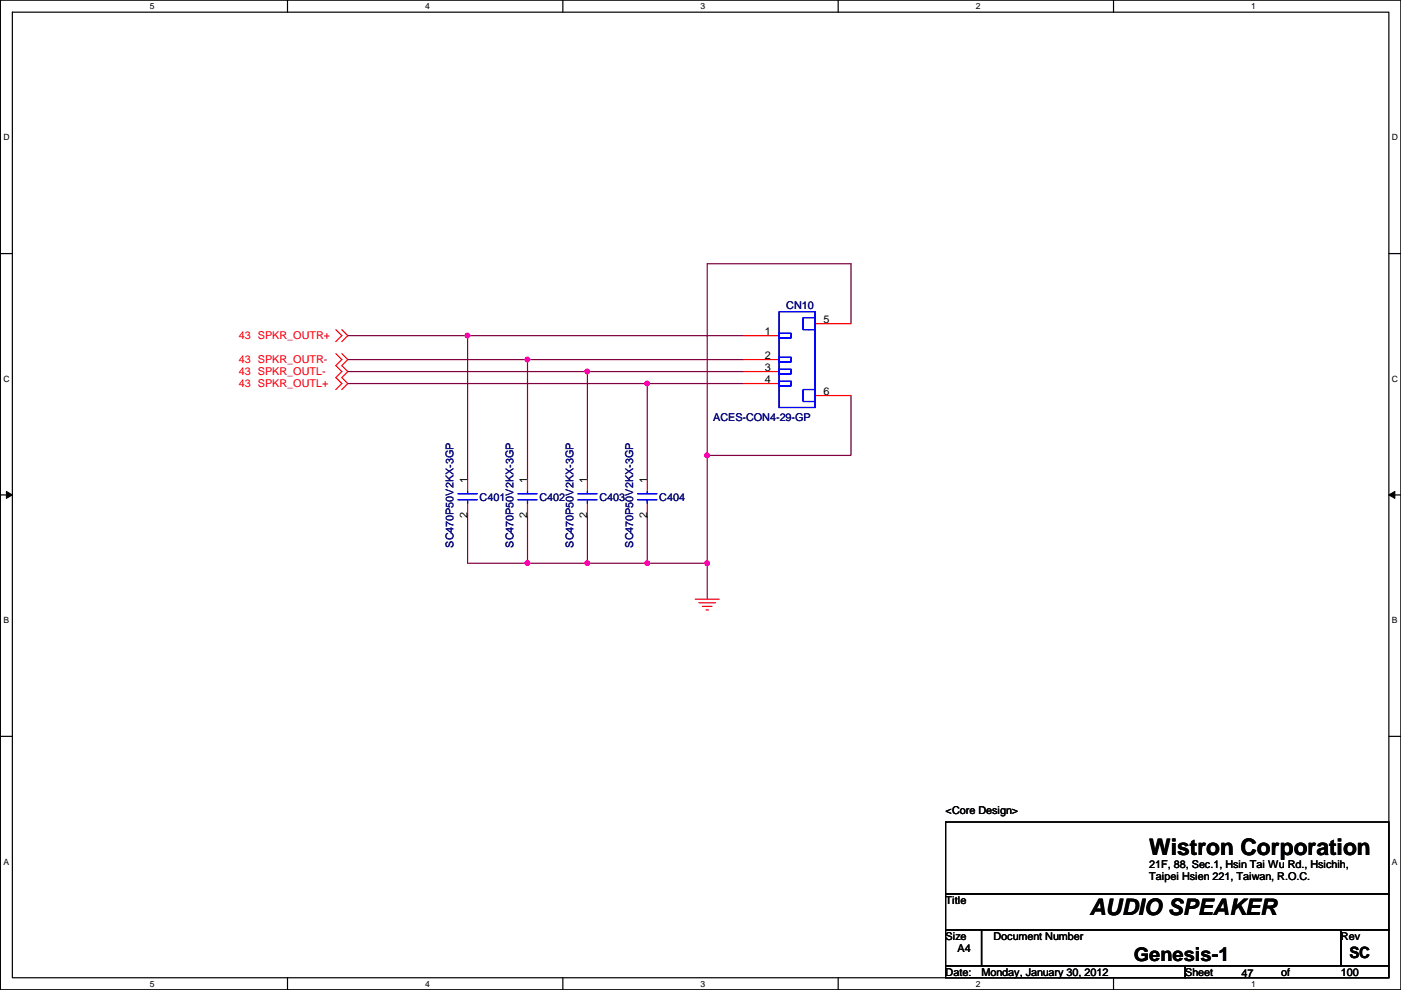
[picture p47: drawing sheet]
<svg xmlns="http://www.w3.org/2000/svg" width="297mm" height="210mm" viewBox="0 0 297 210" stroke-linecap="round" stroke-linejoin="round" font-family="sans-serif">
<defs><g id="words">
<g font-size="4.8">
<text x="243.7" y="181.3">Wistron Corporation</text>
<text x="231" y="194">AUDIO SPEAKER</text>
</g>
<text font-size="4.1" x="240.4" y="203.7">Genesis-1</text>
<text font-size="3.3" x="286.1" y="203">SC</text>
<g font-size="2.3" fill="#000080">
<text x="166.7" y="65.6">CN10</text>
<text x="151.2" y="89.2">ACES-CON4-29-GP</text>
<text x="101.7" y="106.3">C401</text>
<text x="114.4" y="106.3">C402</text>
<text x="127.1" y="106.3">C403</text>
<text x="139.8" y="106.3">C404</text>
<text x="96.2" y="116.1" transform="rotate(-90 96.2 116.1)">SC470P50V2KX-3GP</text>
<text x="108.9" y="116.1" transform="rotate(-90 108.9 116.1)">SC470P50V2KX-3GP</text>
<text x="121.6" y="116.1" transform="rotate(-90 121.6 116.1)">SC470P50V2KX-3GP</text>
<text x="134.3" y="116.1" transform="rotate(-90 134.3 116.1)">SC470P50V2KX-3GP</text>
</g>
<g font-size="2.3" fill="#f00">
<text x="50.6" y="72">43 SPKR_OUTR+</text>
<text x="50.6" y="77">43 SPKR_OUTR-</text>
<text x="50.6" y="82.1">43 SPKR_OUTL+</text>
<text x="50.6" y="79.6">43 SPKR_OUTL-</text>
</g>
<g font-size="2.3">
<text x="162.1" y="71.1">1</text>
<text x="174.6" y="68.6">5</text>
<text x="162.1" y="76.2">2</text>
<text x="162.1" y="81.3">4</text>
<text x="162.1" y="78.7">3</text>
<text x="174.6" y="83.8">6</text>
<text x="99.1" y="102.4" transform="rotate(-90 99.1 102.4)">1</text>
<text x="111.8" y="102.4" transform="rotate(-90 111.8 102.4)">1</text>
<text x="124.5" y="102.4" transform="rotate(-90 124.5 102.4)">1</text>
<text x="137.2" y="102.4" transform="rotate(-90 137.2 102.4)">1</text>
<text x="99.1" y="109.8" transform="rotate(-90 99.1 109.8)">2</text>
<text x="111.8" y="109.8" transform="rotate(-90 111.8 109.8)">2</text>
<text x="124.5" y="109.8" transform="rotate(-90 124.5 109.8)">2</text>
<text x="137.2" y="109.8" transform="rotate(-90 137.2 109.8)">2</text>
<text x="200.5" y="172.6">&lt;Core Design&gt;</text>
<text x="243.7" y="184">21F, 88, Sec.1, Hsin Tai Wu Rd., Hsichih,</text>
<text x="200.5" y="191.6">Title</text>
<text x="243.7" y="186.6">Taipei Hsien 221, Taiwan, R.O.C.</text>
<text x="200.5" y="199.2">Size</text>
<text x="203" y="201.8">A4</text>
<text x="210.6" y="199.2">Document Number</text>
<text x="284.3" y="199.2">Rev</text>
<text x="200.5" y="206.8">Date:</text>
<text x="208.1" y="206.8">Monday, January 30, 2012</text>
<text x="251.3" y="206.8">Sheet</text>
<text x="263.2" y="207.1">47</text>
<text x="271.6" y="206.8">of</text>
<text x="284.3" y="206.8">100</text>
</g>
<g font-size="1.8">
<text x="31.8" y="1.9">5</text>
<text x="90.1" y="1.9">4</text>
<text x="148.5" y="1.9">3</text>
<text x="206.9" y="1.9">2</text>
<text x="265.3" y="1.9">1</text>
<text x=".7" y="29.8">D</text>
<text x="295.1" y="29.8">D</text>
<text x=".7" y="80.9">C</text>
<text x="295.1" y="80.9">C</text>
<text x=".7" y="132.1">B</text>
<text x="295.1" y="132.1">B</text>
<text x=".7" y="183.3">A</text>
<text x="295.1" y="183.3">A</text>
<text x="31.8" y="209.2">5</text>
<text x="90.1" y="209.2">4</text>
<text x="148.5" y="209.2">3</text>
<text x="206.9" y="209.2">2</text>
<text x="265.3" y="209.2">1</text>
</g>
</g></defs>
<path d="M.1 0h296.9v209.8h-296.9zM2.6 2.6h291.9v204.7h-291.9z" fill="none" stroke="#000" stroke-width=".25"/>
<g fill="#fff">
<path d="M31.8 .3h1v2h-1z"/>
<path d="M31.8 207.6h1v1.9h-1z"/>
</g>
<path d="M61 0v2.6M61 207.3v2.5" fill="none" stroke="#000" stroke-width=".25"/>
<g fill="#fff">
<path d="M90.1 .3h1v2h-1z"/>
<path d="M90.1 207.6h1v1.9h-1z"/>
</g>
<path d="M119.3 0v2.6M119.3 207.3v2.5" fill="none" stroke="#000" stroke-width=".25"/>
<g fill="#fff">
<path d="M148.5 .3h1v2h-1z"/>
<path d="M148.5 207.6h1v1.9h-1z"/>
</g>
<path d="M177.7 0v2.6M177.7 207.3v2.5" fill="none" stroke="#000" stroke-width=".25"/>
<g fill="#fff">
<path d="M206.9 .3h1v2h-1z"/>
<path d="M206.9 207.6h1v1.9h-1z"/>
</g>
<path d="M236.1 0v2.6M236.1 207.3v2.5" fill="none" stroke="#000" stroke-width=".25"/>
<g fill="#fff">
<path d="M265.3 .3h.9v2h-.9z"/>
<path d="M265.3 207.6h.9v1.9h-.9z"/>
<path d="M.7 28.2h1.3v1.9h-1.3z"/>
<path d="M295.1 28.2h1.3v1.9h-1.3z"/>
<path d="M.7 79.3h1.3v2h-1.3z"/>
<path d="M295.1 79.3h1.3v2h-1.3z"/>
</g>
<path d="M.1 53.8h2.5M294.5 53.8h2.5" fill="none" stroke="#000" stroke-width=".25"/>
<g fill="#fff">
<path d="M.7 130.5h1.2v2h-1.2z"/>
<path d="M295.1 130.5h1.2v2h-1.2z"/>
</g>
<path d="M.1 104.9h2.5M294.5 104.9h2.5" fill="none" stroke="#000" stroke-width=".25"/>
<path d="M1.4 104.2l1.2 .7-1.2 .8zM294.5 104.9l1.2-.7v1.5z" fill="#000"/>
<path d="M1.4 104.2l1.2 .7-1.2 .8zM294.5 104.9l1.2-.7v1.5z" fill="none" stroke="#000" stroke-width=".21"/>
<g fill="#fff">
<path d="M.7 181.7h1.2v2h-1.2z"/>
<path d="M295.1 181.7h1.2v2h-1.2z"/>
</g>
<path d="M.1 156.1h2.5M294.5 156.1h2.5" fill="none" stroke="#000" stroke-width=".25"/>
<path d="M99.1 71.2h58.5M111.8 76.2h45.8" fill="none" stroke="#800040" stroke-width=".25"/>
<circle cx="111.8" cy="76.2" r=".49" fill="#f0f"/>
<circle cx="111.8" cy="76.2" r=".49" fill="none" stroke="#f0f" stroke-width=".25"/>
<path d="M124.5 78.8h33.1" fill="none" stroke="#800040" stroke-width=".25"/>
<circle cx="124.5" cy="78.8" r=".49" fill="#f0f"/>
<circle cx="124.5" cy="78.8" r=".49" fill="none" stroke="#f0f" stroke-width=".25"/>
<path d="M149.9 96.6v30.4" fill="none" stroke="#800040" stroke-width=".25"/>
<circle cx="149.9" cy="119.4" r=".49" fill="#f0f"/>
<circle cx="149.9" cy="119.4" r=".49" fill="none" stroke="#f0f" stroke-width=".25"/>
<path d="M124.5 119.4h12.7M137.2 109.3v10.1h12.7" fill="none" stroke="#800040" stroke-width=".25"/>
<circle cx="137.2" cy="119.4" r=".49" fill="#f0f"/>
<circle cx="137.2" cy="119.4" r=".49" fill="none" stroke="#f0f" stroke-width=".25"/>
<circle cx="124.5" cy="119.4" r=".49" fill="#f0f"/>
<circle cx="124.5" cy="119.4" r=".49" fill="none" stroke="#f0f" stroke-width=".25"/>
<path d="M99.1 109.3v10.1M124.5 109.3v10.1h-12.7" fill="none" stroke="#800040" stroke-width=".25"/>
<circle cx="111.8" cy="119.4" r=".49" fill="#f0f"/>
<circle cx="111.8" cy="119.4" r=".49" fill="none" stroke="#f0f" stroke-width=".25"/>
<path d="M99.1 71.2v30.4M111.8 109.3v10.1" fill="none" stroke="#800040" stroke-width=".25"/>
<circle cx="99.1" cy="71.1" r=".49" fill="#f0f"/>
<circle cx="99.1" cy="71.1" r=".49" fill="none" stroke="#f0f" stroke-width=".25"/>
<path d="M73.7 71.2h25.4M73.7 76.2h38.1v25.4M73.7 78.8h50.8v22.8M137.2 81.3h20.4M99.1 119.4h12.7" fill="none" stroke="#800040" stroke-width=".25"/>
<circle cx="137.2" cy="81.3" r=".49" fill="#f0f"/>
<circle cx="137.2" cy="81.3" r=".49" fill="none" stroke="#f0f" stroke-width=".25"/>
<path d="M149.9 55.9h30.5v12.7M73.7 81.3h63.5v20.3M180.4 83.9v12.7h-30.5" fill="none" stroke="#800040" stroke-width=".25"/>
<circle cx="149.9" cy="96.5" r=".49" fill="#f0f"/>
<circle cx="149.9" cy="96.5" r=".49" fill="none" stroke="#f0f" stroke-width=".25"/>
<path d="M149.9 55.9v40.7" fill="none" stroke="#800040" stroke-width=".25"/>
<g fill="none" stroke="#f00" stroke-width=".25">
<path d="M71.2 75l1.3 1.2-1.3 1.3 1.3 1.3-1.3 1.3 1.3 1.2-1.3 1.3M71.2 69.9l1.3 1.3-1.3 1.2M72.5 75l1.2 1.2-1.2 1.3 1.2 1.3-1.2 1.3 1.2 1.2-1.2 1.3M72.5 69.9l1.2 1.3-1.2 1.2M157.6 78.8h7.6M157.6 76.2h7.6M157.6 71.2h7.6M172.8 68.6h7.6M157.6 81.3h7.6M172.8 83.9h7.6M99.1 101.6v2.6M99.1 106.7v2.6"/>
<path d="M111.8 101.6v2.6M111.8 106.7v2.6M124.5 101.6v2.6M124.5 106.7v2.6M137.2 101.6v2.6M137.2 106.7v2.6M147.4 127h5.1M148.2 127.8h3.5M148.9 128.6h2.1M149.7 129.3h.5"/>
</g>
<path d="M200.5 174.3h94v15.2h-94zM200.5 189.5h94v7.6h-94zM200.5 197.1h7.6v7.7h-7.6zM208.1 197.1h76.2v7.7h-76.2zM284.3 197.1h10.2v7.7h-10.2zM200.5 204.8h50.8v2.5h-50.8zM251.3 204.8h43.2v2.5h-43.2z" fill="none" stroke="#000" stroke-width=".25"/>
<g fill="none" stroke="#00f" stroke-width=".25">
<path d="M165.2 66.1h7.6v20.3h-7.6zM165.2 70.7h2.5v1h-2.5zM165.2 75.7h2.5v1.1h-2.5zM165.2 78.3h2.5v1h-2.5zM170.3 67.4h2.5v2.5h-2.5zM165.2 80.8h2.5v1h-2.5zM170.3 82.6h2.5v2.5h-2.5zM97.1 106h4.1M97.1 104.7h4.1M99.1 104.2v.5M99.1 106v.7M109.8 106h4.1"/>
<path d="M109.8 104.7h4.1M111.8 104.2v.5M111.8 106v.7M122.5 106h4.1M122.5 104.7h4.1M124.5 104.2v.5M124.5 106v.7M135.2 106h4.1M135.2 104.7h4.1M137.2 104.2v.5M137.2 106v.7"/>
</g>
<circle cx="111.8" cy="76.2" r=".49" fill="#f0f"/>
<circle cx="111.8" cy="76.2" r=".49" fill="none" stroke="#f0f" stroke-width=".25"/>
<circle cx="124.5" cy="78.8" r=".49" fill="#f0f"/>
<circle cx="124.5" cy="78.8" r=".49" fill="none" stroke="#f0f" stroke-width=".25"/>
<circle cx="149.9" cy="119.4" r=".49" fill="#f0f"/>
<circle cx="149.9" cy="119.4" r=".49" fill="none" stroke="#f0f" stroke-width=".25"/>
<circle cx="137.2" cy="119.4" r=".49" fill="#f0f"/>
<circle cx="137.2" cy="119.4" r=".49" fill="none" stroke="#f0f" stroke-width=".25"/>
<circle cx="124.5" cy="119.4" r=".49" fill="#f0f"/>
<circle cx="124.5" cy="119.4" r=".49" fill="none" stroke="#f0f" stroke-width=".25"/>
<circle cx="111.8" cy="119.4" r=".49" fill="#f0f"/>
<circle cx="111.8" cy="119.4" r=".49" fill="none" stroke="#f0f" stroke-width=".25"/>
<circle cx="99.1" cy="71.1" r=".49" fill="#f0f"/>
<circle cx="99.1" cy="71.1" r=".49" fill="none" stroke="#f0f" stroke-width=".25"/>
<circle cx="137.2" cy="81.3" r=".49" fill="#f0f"/>
<circle cx="137.2" cy="81.3" r=".49" fill="none" stroke="#f0f" stroke-width=".25"/>
<circle cx="149.9" cy="96.5" r=".49" fill="#f0f"/>
<circle cx="149.9" cy="96.5" r=".49" fill="none" stroke="#f0f" stroke-width=".25"/>
<use href="#words"/>
</svg>
